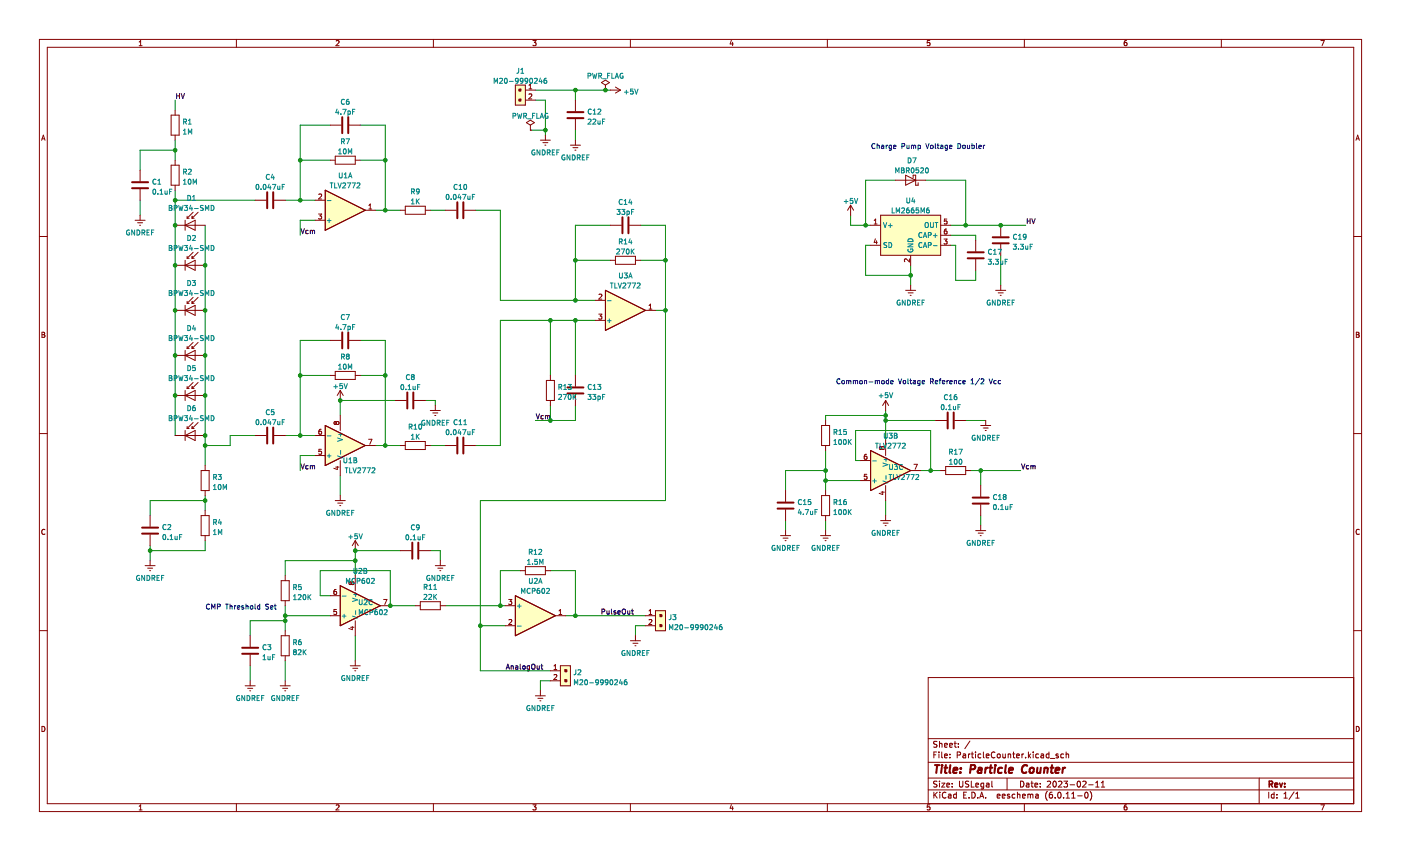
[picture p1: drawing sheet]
<svg xmlns="http://www.w3.org/2000/svg" width="356mm" height="216mm" viewBox="0 0 356 216" stroke-linecap="round" stroke-linejoin="round" font-family="sans-serif">
<path d="M0 0h355.6v215.9h-355.6z" fill-rule="evenodd" fill="#fff" stroke="#fff" stroke-width=".25"/>
<g fill="none" stroke="#840000" stroke-width=".25">
<path d="M10 10h335.6v195.9h-335.6zM12 12h331.6v191.9h-331.6zM35.3 11.6h.8M35.3 10.7l.4-.4v1.3M60 10v2M85.3 10.4l.5-.1 .3 .4-.8 .9h.8M110 10v2M135.3 10.3h.8l-.5 .5 .4 .1v.6h-.7M160 10v2M185.6 10.2l-.3 1h.8M185.9 10.7v.9M210 10v2"/>
<path d="M236 10.3h-.6l-.1 .6 .6-.1 .1 .7h-.7M260 10v2M285.9 10.3l-.5 .3-.1 .7 .3 .3 .4-.1-.1-.7h-.3l-.3 .2M310 10v2M335.3 10.3h.8l-.5 1.3M10.6 35.6l.4-1.3 .4 1.3M10.7 35.2h.6M43.4 29.2h2.1v5.1h-2.1zM44.5 27.9v1.3M44.5 34.3v1.3M83.8 31.8h2.8M85.1 39.6h5.1v2.1h-5.1z"/>
<path d="M88.6 31.8h2.8M130.8 21.6h2.6v5.1h-2.6zM133.4 22.9h2.5M133.4 25.4h2.5M133.6 31.1l1-.6 1 .6-1 .7zM134.3 22.5h.7M134.3 21.6l.3-.3v1.2M134.3 23.9l.4-.1 .3 .4-.8 .9h.8M134.6 33h.1M134.6 31.8v1.2M137.2 35.6h2.5M137.8 36.2h1.3"/>
<path d="M138.3 36.8h.3M138.4 34.3v1.3M144.8 36.8h2.5M145.4 37.5h1.3M145.9 38.1h.3M146.1 25.4v2.8M146.1 30.2v2.8M146.1 35.6v1.2M152.7 21l1-.7 1 .7-1 .6zM153.7 22.9h.1M153.7 21.6v1.3M154.9 22.9h2.6"/>
<path d="M156.2 22.1l1.3 .8M157.5 22.9l-1.3 .7M344.2 35.6l.4-1.3 .4 1.3M344.3 35.2h.6M34.3 55.9h2.5M34.9 56.5h1.3M35.4 57.2h.3M35.6 43.2v2.8M35.6 48v2.8M35.6 54.6v1.3M43.4 41.9h2.1v5.1h-2.1zM44.5 57.2h7.6"/>
<path d="M44.5 40.6v1.3M44.5 47v1.3M47 55.9v2.5M47 57.2l2.5-1.3v2.5zM47.5 54.9v.5M47.5 55.4h.5M48.8 54.9v.5M48.8 55.4h.5M49 53.8l-1.5 1.6M50.3 53.8l-1.5 1.6M64.8 50.8h2.8M69.6 50.8h2.8"/>
<path d="M80 55.9h2.6M80 50.8h2.6M80.9 54.3h.7l-.4 .5 .4 .1v.5h-.7M80.9 49.3l.5-.1 .2 .4-.7 .9h.7M82.6 48.3l10.1 5-10.1 5.1zM83.8 40.6h1.3M90.2 40.6h1.2M92.7 53.3h2.6M93.6 53h.7M93.6 52.1l.4-.3v1.2M101.6 53.3h1.3M102.9 52.3h5.1v2.1h-5.1z"/>
<path d="M108 53.3h1.2M113 53.3h2.8M117.9 53.3h2.8M154.9 57.2h2.8M159.8 57.2h2.8M215.9 52.1l-.8 1.2M215.9 52.1v2.5M215.9 52.1l.8 1.2M221 57.2h2.5M221.9 56.8h.7M221.9 55.9l.4-.3v1.2M223.5 54.6h15.3v10.2h-15.3z"/>
<path d="M227.3 45.7h7.7M229.9 44.5l2.5 1.2-2.5 1.3zM231.8 45.1v-.6h.6v2.5h.6v-.6M238.8 57.2h2.5M238.8 59.7h2.5M240.3 58.1l-.6 .3v.7l.2 .3 .4-.1v-.7h-.4l-.2 .2M240.3 55.6h-.6v.6l.6-.1v.6h-.6M254 57.2v2.7M10 60h2M44.5 78.7h7.6M44.5 67.3h7.6M47 66v2.6"/>
<path d="M47 77.5v2.5M47 67.3l2.5-1.3v2.6zM47 78.7l2.5-1.2v2.5zM47.5 65v.5M47.5 76.5v.5M47.5 77h.5M47.5 65.5h.5M48.8 65v.5M48.8 76.5v.5M48.8 77h.5M48.8 65.5h.5M49 75.4l-1.5 1.6"/>
<path d="M49 64l-1.5 1.5M50.3 75.4l-1.5 1.6M50.3 64l-1.5 1.5M151.1 76.2h2.6M152 79.7h.8l-.5 .5h.3M152 74.7l.5-.1 .3 .4-.8 .9h.8M153.7 73.7l10.1 5-10.1 5.1zM154.9 66h1.3M156.2 65h5.1v2.1h-5.1zM161.3 66h1.3M163.8 78.7h2.6M164.7 78.4h.8"/>
<path d="M164.7 77.5l.4-.3v1.2M221 62.2h2.5M222.2 60.6l-.3 .9h.8M222.5 61.1v.8M229.9 73.7h2.5M230.5 74.3h1.3M230.8 65.7v.8l-.9-.8-.3 .2 .1 .5M231 74.9h.3M231.1 64.8v2.5M231.1 72.4v1.3M238.8 62.2h2.5M239.6 60.6h.8l-.4 .5 .3 .2v.5h-.7"/>
<path d="M247.7 61v2.8M247.7 65.8v2.8M252.7 73.7h2.6M253.4 74.3h1.2M253.9 74.9h.2M254 62v2.8M254 72.4v1.3M343.6 60h2M10.7 84.3h.4l.2 .2-.2 .4 .2 .1 .1 .3-.2 .3h-.5zM10.7 84.9h.4M44.5 90.2h7.6M47 90.2l2.5-1.3v2.5z"/>
<path d="M47 88.9v2.5M47 99.1v2.5M47.5 88.4h.5M47.5 87.9v.5M47.5 98v.6M47.5 98.6h.5M48.8 88.4h.5M48.8 87.9v.5M48.8 98v.6M48.8 98.6h.5M49 86.9l-1.5 1.5M49 97l-1.5 1.6"/>
<path d="M50.3 86.9l-1.5 1.5M50.3 97l-1.5 1.6M83.8 86.4h2.8M83.8 95.3h1.3M85.1 94.2h5.1v2.1h-5.1zM86.4 99.1v2.5M86.4 99.1l-.8 1.2M86.4 99.1l.7 1.2M88.6 86.4h2.8M90.2 95.3h1.2M138.7 96.5h2v5.1h-2zM139.7 95.3v1.2"/>
<path d="M146.1 95.3v2.7M151.1 81.3h2.6M152.6 80.2l.1 .1M152.7 80.3l-.1 .6-.6-.1M344.3 84.3h.4l.2 .2-.2 .4 .2 .1 .1 .3-.2 .3h-.5zM344.3 84.9h.4M10 110h2M44.5 110.5h7.6M44.5 100.3h7.6M47 109.2v2.6M47 100.3l2.5-1.2v2.5zM47 110.5l2.5-1.3v2.6z"/>
<path d="M47.5 108.2v.5M47.5 108.7h.5M48.8 108.2v.5M48.8 108.7h.5M49 107.2l-1.5 1.5M50.3 107.2l-1.5 1.5M51.1 119.4h2v5.1h-2zM52.1 118.1v1.3M64.8 110.5h2.8M69.6 110.5h2.8M80 110.5h2.6M80 115.6h2.6"/>
<path d="M81.5 108.9l-.5 .3-.1 .7 .3 .3 .4-.1-.1-.7h-.3l-.3 .2M81.6 114h-.6l-.1 .6 .6-.1 .1 .6h-.7M82.6 108l10.1 5-10.1 5.1zM85.2 118.5h.8M85.3 107.2l.3-.2 .4 .2-.2 .5-.5-.3M85.3 107.2l-.2-.2-.3 .2 .2 .5 .3-.3M85.3 107.2v.2M85.6 118.3v.8l-.9-.3M86.4 105.4v3.8M86.4 116.8v3.9M92.7 113h2.6M93.6 111.4h.8l-.5 1.3"/>
<path d="M100.3 101.6h2.8M101.6 113h1.3M102.9 112h5.1v2h-5.1zM105.2 101.6h2.8M108 113h1.2M109.2 104.1h2.6M109.9 104.8h1.2M110.4 105.4h.2M110.5 102.9v1.2M113 113h2.8M117.9 113h2.8M139.7 101.6v1.3"/>
<path d="M146.1 100.1v2.8M208.5 108h2.1v5h-2.1zM209.6 106.7v1.3M209.6 113v1.3M218.4 116.8h2.6M220 115.3l-.6 .3-.1 .7 .3 .2 .4-.1v-.6l-.4-.1-.3 .3M221 114.3l10.1 5.1-10.1 5.1zM223.3 113.4v.6h.2l.2-.2M223.3 113.4l.2-.1 .2 .2M223.3 113.4h.1M223.7 113.5l.3-.2 .5 .2-.3 .5-.5-.2M223.7 113.5v.3"/>
<path d="M224.8 101.6l-.8 1.3M224.8 101.6v2.5M224.8 111.8v3.8M224.8 101.6l.8 1.3M231.1 119.4h2.6M232 117.8h.8l-.5 1.3M237.5 106.7h2.8M238.8 119.4h1.2M240 118.4h5.1v2h-5.1zM242.3 106.7h2.8M245.1 119.4h1.3M248.9 108h2.6"/>
<path d="M249.6 108.6h1.2M250.1 109.2h.2M250.2 106.7v1.3M343.6 110h2M11.4 134.4a.58 .58 0 0 0-.8 .5 .58 .58 0 0 0 .8 .6M38.1 130.8v2.8M38.1 135.6v2.8M51.1 130.8h2v5.1h-2zM52.1 124.5v1.2M52.1 129.5v1.3M52.1 135.9v1.3M85.1 127h2.5"/>
<path d="M85.7 127.6h1.3M86.2 128.3h.3M86.4 125.7v1.3M90.2 137.2v2.5M90.2 137.2l-.8 1.2M90.2 137.2l.7 1.2M101.6 139.7h2.8M106.4 139.7h2.8M198.1 135.9h2.6M198.8 136.5h1.2M199.3 137.2h.2M199.4 124.5v2.8"/>
<path d="M199.4 129.3v2.8M199.4 134.6v1.3M208.3 135.9h2.5M208.5 125.7h2.1v5.1h-2.1zM208.9 136.5h1.3M209.4 137.2h.3M209.6 124.5v1.2M209.6 130.8v1.3M209.6 134.6v1.3M218.4 121.9h2.6M220 120.3h-.6l-.1 .6h.7v.6h-.7M223.5 132.1h2.6"/>
<path d="M223.6 124.9h.9M224.1 124.7v.8l-1-.3M224.2 132.7h1.2M224.7 133.4h.2M224.8 123.2v3.8M224.8 130.8v1.3M247.7 134.6h2.5M248.3 135.3h1.3M248.8 135.9h.2M248.9 123.2v2.8M248.9 128v2.8M248.9 133.4v1.2"/>
<path d="M345 134.4a.58 .58 0 0 0-.8 .5 .58 .58 0 0 0 .8 .6M36.8 143.5h2.6M37.5 144.1h1.2M38 144.8h.2M38.1 142.2v1.3M71.4 147.3h2v5.1h-2zM72.4 146.1v1.2M72.4 152.4v1.3M83.8 156.2h2.6M83.8 151.1h2.6M85.3 149.5l-.5 .3-.1 .8 .3 .2 .4-.1-.1-.6-.3-.1-.3 .3M85.4 154.6h-.6l-.1 .6h.6l.1 .6h-.7"/>
<path d="M86.4 148.6l10.1 5.1-10.1 5.1zM89 159.1h.9M89.1 147.8l-.2-.2-.3 .2 .2 .5 .3-.2M89.1 147.8l.3-.2 .5 .2-.3 .5-.5-.2M89.1 147.8v.3M89.4 159v.7l-.9-.3M90.2 146.1v3.8M90.2 157.5v3.8M96.5 153.7h2.6M97.4 152.1h.8l-.5 1.3M105.4 153.7h1.3M106.7 152.7h5.1v2h-5.1z"/>
<path d="M110.5 143.5h2.5M111.1 144.1h1.3M111.6 144.8h.3M111.8 153.7h1.2M111.8 142.2v1.3M128.3 158.8h2.5M128.3 153.7h2.5M129.1 152.1h.8l-.4 .5 .3 .1v.5h-.7M129.2 157.3l.5-.1 .2 .3-.8 .9h.8M130.8 151.1l10.2 5.1-10.2 5.1zM132.1 144.8h1.3M133.4 143.8h5v2h-5z"/>
<path d="M138.4 144.8h1.3M141 156.2h2.5M141.9 155.9h.7M141.9 155l.3-.4v1.3M163.8 156.2h2.6M163.8 158.8h2.6M164.7 157.3l.5-.1 .3 .3-.8 .9h.8M164.7 155l.4-.4v1.3M164.7 155.9h.8M166.4 154.9h2.5v5.1h-2.5zM10 160h2M62.2 174h2.6"/>
<path d="M62.9 174.6h1.2M63.4 175.3h.2M63.5 161.3v2.8M63.5 166.1v2.8M63.5 172.7v1.3M71.1 174h2.6M71.4 161.3h2v5.1h-2zM71.8 174.6h1.2M72.3 175.3h.2M72.4 160v1.3M72.4 166.4v1.2M72.4 172.7v1.3"/>
<path d="M88.9 168.9h2.5M89.5 169.5h1.3M90 170.2h.3M90.2 167.6v1.3M135.9 176.5h2.5M136.5 177.2h1.3M137 177.8h.3M137.2 175.3v1.2M139.7 170.2h2.5M139.7 172.7h2.5M140.6 169.9h.7M140.6 169l.4-.4v1.3"/>
<path d="M140.6 171.3l.5-.2 .2 .4-.8 .9h.8M142.2 168.9h2.6v5.1h-2.6zM160 162.6h2.6M160.7 163.2h1.2M161.2 163.8h.2M161.3 161.3v1.3M343.6 171.9h-108v32M343.6 160h2M10.7 184.3a.66 .66 0 0 1 .7 .6 .66 .66 0 0 1-.7 .7zM235.6 197.4h108M235.6 193.4h108M235.6 187.4h108"/>
<path d="M237 191.5h.5M237.7 190.8h-.7v1.5M237.8 198.3l-.6-.1-.2 .3 .1 .3 .6 .3v.4l-.7 .1M237.8 188.2h-.8v.5l.7 .2 .1 .4-.3 .3-.5-.1M238.3 190.8v.1M238.3 191.3v1M238.5 188.7h.5l.1 .9M238.5 188.1v1.5M238.5 198.2v.1M238.5 198.7v1M239 198.7h.8l-.8 1h.8M239 190.8v1.3l.2 .2"/>
<path d="M239.7 191.8l.8-.2-.1-.2-.4-.1-.3 .2 .1 .7h.6M239.7 189.1l.8-.2-.1-.2-.4-.1-.3 .2 .1 .7h.6M240.3 199.2l.7-.2v-.2l-.5-.1-.2 .2 .1 .7h.6M241 189.1l.7-.2v-.2l-.5-.1-.2 .2 .1 .7h.6M241.1 192.1v.2M241.1 191.4v.1M241.7 199.5v.2M241.7 198.8v.1M242.2 188.6h.5M242.4 188.1v1.3l.3 .2M243 191.6l.7-.1v-.6l-.7-.1v1.5M243.2 188.7v.1"/>
<path d="M243.2 189.4v.2M243.5 198.2v1.2l.3 .3 .4-.1 .2-.2v-1.2M244.5 191.4h.5l.1 .9M245.1 191.6l-.7 .3 .2 .4 .5-.1M245.8 191.3v1M245.9 198.3h-.8v.5l.6 .2 .2 .4-.3 .3-.6-.1M246.2 188l-1.3 1.9M246.2 191.3l-.4 .3M246.5 198.2v1.5h.7M246.5 191.3h.6M246.7 190.8v1.3l.4 .2M247.6 190.8v.1"/>
<path d="M247.6 191.3v1M247.7 199.2l.7-.2-.1-.2-.4-.1-.2 .2v.7h.6M249 191.4l-.5-.1-.3 .3 .2 .6h.6M249.6 190.8v1.3l.2 .2M249.7 198.8l-.5-.1-.2 .3 .1 .6h.6M249.7 198.7v1.2l-.3 .3-.4-.1M250.3 191.8l.7-.2v-.2l-.5-.1-.2 .2 .1 .7h.6M250.4 198.8h.6v.9M251 199l-.7 .3 .2 .4 .5-.1M251.7 198.2v1.3l.3 .2M252.5 190.9a.67 .67 0 0 0-.9 .6 .67 .67 0 0 0 .9 .6M253.2 191.4l.4-.1 .3 .3v.4l-.3 .3-.5-.3z"/>
<path d="M254.5 191.3l.1 .9 .6-.1M255.2 191.3v1M255.6 197.4v3M255.9 191.4h.6v.9M255.9 191.3v1M257 191.3h.6M257.2 190.8v1.3l.4 .2M258 191.8l.7-.2v-.2l-.5-.1-.2 .2 .1 .7h.6M259 198.2a.76 .76 0 0 1 .9 .7 .76 .76 0 0 1-.9 .8zM259.4 191.3v1M259.8 191.3l-.4 .3M260.3 192.1v.2"/>
<path d="M260.5 198.8h.6l.1 .9M261 190.8v1.5M261.2 199l-.7 .3 .2 .4 .5-.1M261.2 191.7l.4 .6M261.6 191.3l-.6 .6M261.7 198.7h.5M261.9 198.2v1.3l.3 .2M262.2 190.8v.1M262.2 191.3v1M262.7 199.2l.7-.2-.1-.2-.4-.1-.2 .2v.7h.6M263.6 191.4l-.4-.1-.3 .3 .1 .6h.6M264 199.5v.2"/>
<path d="M264 198.8v.1M264.2 191.4h.6l.1 .9M264.9 191.6l-.7 .3 .2 .4 .5-.1M265.8 198.3l.6-.1 .3 .4-1 1.1h1M266.2 191.4l-.4-.1-.3 .3 .2 .6h.5M266.2 190.8v1.5M266.6 192.4h1.1M267.4 198.3l.2-.1a.8 .8 0 0 1 .5 .7 .8 .8 0 0 1-.5 .8l-.4-.6zM268.6 191.4l-.4-.1-.2 .2 .1 .2 .5 .2v.3h-.6M268.7 198.3l.5-.1 .3 .4-.9 1.1h.9M270 191.4l-.5-.1-.3 .3 .2 .6h.6M270 198.2h1l-.5 .6 .4 .1v.6l-.2 .2-.7-.2"/>
<path d="M270.6 191.4h.6v.9M270.6 190.8v1.5M271.6 199.1h1.1M273.6 198.3l.1-.1a.8 .8 0 0 1 .6 .7 .8 .8 0 0 1-.6 .8 1 1 0 0 1-.1-1.4zM274.8 198.3l.6-.1 .3 .4-1 1.1h1M276.3 199.1h1.2M278.1 199.7h.9M278.1 198.6l.4-.4v1.5M279.5 199.7h.9M279.5 198.6l.5-.4v1.5M319.6 197.4v6.5M344.3 184.3a.66 .66 0 0 1 .7 .6 .66 .66 0 0 1-.7 .7z"/>
<path d="M35.3 204.6l.4-.4v1.3M35.3 205.5h.8M60 203.9v2M85.3 204.3l.5-.1 .3 .4-.8 .9h.8M110 203.9v2M135.3 204.2h.8l-.5 .5 .4 .1v.6h-.7M160 203.9v2M185.6 204.1l-.3 1h.8M185.9 204.6v.9M210 203.9v2M235.6 200.4h108M236 204.2h-.6l-.1 .6 .6-.1 .1 .7h-.7"/>
<path d="M237 201v1.5M237.2 201.6l.7 .9M237.9 201l-.9 .8M238.5 201v.1M238.5 201.5v1M240.1 201.1a.67 .67 0 0 0-.9 .6 .67 .67 0 0 0 .9 .6M240.7 201.6h.6l.1 .9M241.4 201.8l-.7 .3 .2 .4 .5-.1M242.7 201.6l-.4-.1-.3 .3 .2 .6h.5M242.7 201v1.5M244.6 201.7h.5M245.3 201h-.7v1.5h.7"/>
<path d="M246 202.3v.2M246.7 201a.76 .76 0 0 1 .8 .7 .76 .76 0 0 1-.8 .8zM248.2 202.3v.2M248.7 202.5l.5-1.5 .5 1.5M248.8 202.1h.7M250.2 202.3v.2M253.1 202l.7-.2-.1-.2-.4-.1-.2 .2 .1 .7h.5M254.4 202l.7-.2-.1-.2-.4-.1-.2 .2 .1 .7h.5M256.2 201.6l-.3-.1-.2 .2v.2l.5 .2v.3h-.5M257.6 201.6l-.4-.1-.3 .3 .1 .6h.6M258.2 201.6h.6l.1 .9M258.2 201v1.5"/>
<path d="M259.5 202l.7-.2v-.2l-.5-.1-.2 .2 .1 .7h.6M260 203.9v2M260.9 201.6l.4-.1 .2 .2M260.9 201.5v1M261.5 201.7l.2-.2 .4 .1 .1 .9M261.5 201.7v.8M262.9 201.6h.6v.9M263.5 201.8l-.7 .3 .2 .4 .5-.1M265.8 200.8a1.72 1.72 0 0 0 0 2.3M267 201l-.4 .1-.2 .2-.1 .9 .3 .3 .5-.2-.1-.7h-.4l-.3 .2M267.8 202.3v.2M268.6 201.1l.2-.1a.8 .8 0 0 1 .5 .7 .8 .8 0 0 1-.5 .8l-.3-.6z"/>
<path d="M270 202.3v.2M270.6 202.5h.9M270.6 201.4l.4-.4v1.5M272 202.5h.9M272 201.4l.5-.4v1.5M273.5 201.9h1.2M275.5 201.1l.2-.1a.8 .8 0 0 1 .5 .7 .8 .8 0 0 1-.5 .8l-.4-.6zM276.7 200.8a1.72 1.72 0 0 1 0 2.3M285.9 204.2l-.5 .3-.1 .7 .3 .3 .4-.1-.1-.7h-.3l-.3 .2M310 203.9v2M322 201v1.5M323.4 201.6l-.4-.1-.3 .3 .1 .6h.6"/>
<path d="M323.4 201v1.5M324.1 202.3v.2M324.1 201.6v.1M325.9 202.5h.8M325.9 201.4l.4-.4v1.5M328.5 200.9l-1.3 1.9M328.9 201.4l.4-.4v1.5M328.9 202.5h.8M335.3 204.2h.8l-.5 1.3"/>
</g>
<path d="M322.2 199l.7-.1v-.6l-.7-.1v1.5M322.5 199l.5 .7M323.6 199.2l.7-.2-.1-.2-.4-.1-.2 .2 .1 .7h.5M324.8 198.7l.4 1 .3-1M326.1 199.5v.2M326.1 198.8v.1" fill="none" stroke="#840000" stroke-width=".39"/>
<g fill="none" stroke="#840000" stroke-width=".52">
<path d="M237.3 194.1h1.2M237.9 194.1l-.3 2M239 194.8l-.1 1.3M239.1 194.1v.2M239.7 194.8h.8M240.1 194.1l-.2 1.7 .4 .3M241.2 194.1l-.2 1.7 .3 .3M242 195.4l1-.2-.1-.3-.5-.1-.3 .3-.1 .9h.8M243.8 195.9l-.1 .2M243.9 194.9v.2M246.3 195.2l1-.1 .2-.3v-.5l-.3-.2h-.7l-.3 2M248.4 194.9h.7v1.2"/>
<path d="M249.2 195.2l-.7 .1-.3 .3 .2 .5 .7-.1M250.2 194.8l-.2 1.3M250.8 194.8l-.7 .4M251.1 194.8h.8M251.5 194.1l-.2 1.7 .4 .3M252.6 194.8l-.2 1.3M252.6 194.1v.2M254.4 194.9h-.8l-.3 .8 .3 .4 .6-.1M255.3 194.1l-.2 1.7 .2 .3M256.1 195.4l1-.2-.1-.3h-.7l-.2 .9 .2 .3 .6-.1M260.7 194.3a.96 .96 0 0 0-1.3 .6 .96 .96 0 0 0 .7 1.2l.4-.2M261.5 195l.3-.2 .5 .2v.7l-.2 .3-.5 .1-.2-.2z"/>
<path d="M263.3 194.8v1.2l.4 .1 .3-.2M264.2 194.8l-.2 1.3M265.1 195l.3-.2 .5 .1-.1 1.2M265.1 194.8l-.1 1.3M266.7 194.8h.7M267 194.1l-.2 1.7 .5 .3M267.9 195.4l1-.2-.1-.3h-.7l-.2 .9 .2 .3 .6-.1M269.8 194.8l-.2 1.3M270.4 194.8l-.6 .4"/>
</g>
<g fill="#ffffc2" stroke="#ffffc2" stroke-width=".25">
<path d="M153.7 73.7l10.1 5-10.1 5.1z"/>
<path d="M221 114.3l10.1 5.1-10.1 5.1z"/>
<path d="M86.4 148.6l10.1 5.1-10.1 5.1z"/>
<path d="M82.6 48.3l10.1 5-10.1 5.1z"/>
<path d="M82.6 108l10.1 5-10.1 5.1z"/>
<path d="M130.8 151.1l10.2 5.1-10.2 5.1z"/>
<path d="M223.5 54.6h15.3v10.2h-15.3z" fill-rule="evenodd"/>
<path d="M130.8 21.6h2.6v5.1h-2.6z" fill-rule="evenodd"/>
<path d="M166.4 154.9h2.5v5.1h-2.5z" fill-rule="evenodd"/>
<path d="M142.2 168.9h2.6v5.1h-2.6z" fill-rule="evenodd"/>
</g>
<g fill="none" stroke="#008400" stroke-width=".25">
<path d="M44.5 25.4v2.5M44.5 35.6v5M44.5 38.1h-8.9v5.1M83.8 31.8h-7.6v19M91.4 31.8h6.4v21.5M134.6 33h3.8M135.9 22.9h19M135.9 25.4h2.5v8.9M146.1 22.9v2.5M146.1 33v2.6M35.6 50.8v3.8M44.5 48.3v62.2"/>
<path d="M44.5 50.8h20.3M52.1 57.2v60.9M72.4 50.8h7.6M76.2 40.6h7.6M80 55.9h-3.8v3.8M91.4 40.6h6.4M95.3 53.3h6.3M109.2 53.3h3.8M120.7 53.3h6.3v22.9h24.1M154.9 57.2h-8.8v19M162.6 57.2h6.3v69.8h-47v43.2h17.8M215.9 54.6v2.6h5.1"/>
<path d="M227.3 45.7h-7.6v11.5M235 45.7h10.1v11.5M241.3 59.7h6.4v1.3M241.3 57.2h19.1M146.1 66h8.8M162.6 66h6.3M166.4 78.7h2.5M221 62.2h-1.3v7.7h11.4M231.1 67.3v5.1M241.3 62.2h1.3v8.9h5.1v-2.5M254 64.8v7.6M76.2 95.3h7.6"/>
<path d="M83.8 86.4h-7.6v24.1M91.4 86.4h6.4v26.6M91.4 95.3h6.4M139.7 81.3v14M146.1 81.3v14M151.1 81.3h-24.1v31.7h-6.3M64.8 110.5h-6.4v2.5h-6.3M72.4 110.5h7.6M80 115.6h-3.8v3.8M95.3 113h6.3M100.3 101.6h-13.9v3.8M108 101.6h2.5v1.3"/>
<path d="M109.2 113h3.8M139.7 102.9v3.8M146.1 102.9v3.8h-10.2M209.6 119.4h-10.2v5.1M209.6 114.3v10.2M218.4 116.8h-1.2v-7.6h19v10.2M224.8 106.7h12.7M224.8 104.1v7.7M224.8 105.4h-15.2v1.3M233.7 119.4h5.1M245.1 106.7h5.1M246.4 119.4h12.7"/>
<path d="M248.9 119.4v3.8M38.1 138.4v3.8M52.1 127h-14v3.8M52.1 137.2v2.5h-14M52.1 125.7v3.8M86.4 120.7v5M101.6 139.7h-11.4v6.4M109.2 139.7h2.6v2.5M199.4 132.1v2.5M209.6 132.1v2.5M209.6 121.9h8.8M224.8 127v3.8"/>
<path d="M248.9 130.8v2.6M72.4 156.2h11.4M72.4 153.7v6.3M72.4 157.5h-8.9v3.8M83.8 151.1h-2.5v-6.3h17.8v8.9h6.3M90.2 142.2h-17.8v3.9M113 153.7h15.3M121.9 158.8h6.4M132.1 144.8h-5.1v8.9M139.7 144.8h6.4v11.4M143.5 156.2h20.3M163.8 158.8h-2.5v2.5"/>
<path d="M63.5 168.9v3.8M72.4 167.6v5.1M90.2 161.3v6.3M139.7 172.7h-2.5v2.6"/>
</g>
<g fill="none" stroke="#0000c2" stroke-width=".25">
<path d="M222.1 36.5a.56 .56 0 0 0-.8 .6 .56 .56 0 0 0 .8 .5M222.6 36.4v1.3M222.6 37l.5-.1 .1 .8M223.8 36.9h.5v.8M224.3 37.1l-.6 .3 .2 .3 .4-.1M224.9 36.8v.9M225.3 36.8l-.4 .3M226.3 36.9l-.4-.1-.2 .3 .1 .5h.5M226.3 36.8v1.1l-.3 .2h-.3M226.8 37.3l.6-.2-.1-.2-.3-.1-.2 .2 .1 .6h.4M228.9 37.1l.6-.1 .1-.5-.7-.1v1.3M230.2 36.8l.1 .8h.4"/>
<path d="M230.7 36.8v.9M231.3 37l.4-.2 .2 .2M231.3 36.8v.9M231.9 37l.2-.2 .3 .1v.8M231.9 37v.7M233 36.9l.4-.1 .2 .3-.1 .5h-.5M233 36.8v1.3M235 36.4l.4 1.3 .4-1.3M236.3 36.9l.3-.1 .2 .3v.3l-.2 .3-.4-.3zM237.4 36.4v1.1l.2 .2M237.9 36.8h.5M238.1 36.4v1.1l.3 .2"/>
<path d="M238.8 36.9h.5v.8M239.3 37.1l-.6 .3 .2 .3 .4-.1M240.5 36.9l-.4-.1-.2 .3 .1 .5h.5M240.5 36.8v1.1l-.3 .2h-.3M241 37.3l.6-.2v-.2l-.4-.1-.2 .2 .1 .6h.5M243.1 36.4a.64 .64 0 0 1 .8 .7 .64 .64 0 0 1-.8 .6zM244.5 36.9l.3-.1 .2 .3v.3l-.2 .3-.5-.3zM245.6 36.8v.8h.5M246.1 36.8v.9M246.7 36.9l.4-.1 .2 .3-.1 .5h-.5M246.7 36.4v1.3M247.9 36.4v1.1l.1 .2"/>
<path d="M248.5 37.3l.6-.2-.1-.2-.4-.1-.1 .2v.6h.5M249.6 36.8v.9M250 36.8l-.4 .3M213.2 96.2a.56 .56 0 0 0-.8 .5 .56 .56 0 0 0 .8 .6M213.7 96.7h.6l-.1 .6h-.5zM214.9 96.7l.4-.2 .1 .2M214.9 96.5v.9M215.4 96.7l.2-.2 .3 .1 .1 .8M215.4 96.7v.7M216.6 96.7l.3-.2 .2 .2M216.6 96.5v.9M217.1 96.7l.2-.2 .3 .1 .1 .8"/>
<path d="M217.1 96.7v.7M218.3 96.7h.5v.6h-.5zM219.4 96.7l.5-.1 .1 .8M219.4 96.5v.9M220.6 96.9h.9M222.1 96.7l.4-.2 .2 .2M222.1 96.5v.9M222.7 96.7l.2-.2 .3 .1v.8M222.7 96.7v.7M223.9 96.6l.3-.1 .2 .3v.3l-.2 .3-.4-.3zM225.5 96.6l-.3-.1-.3 .3 .2 .5h.4M225.5 96.1v1.3"/>
<path d="M226.1 97l.6-.2-.1-.2-.3-.1-.2 .2v.6h.5M228 96.1l.4 1.3 .5-1.3M229.3 96.7h.5v.6h-.5zM230.4 96.1v1.1l.2 .2M230.9 96.5h.5M231.1 96.1v1.1l.3 .2M231.8 96.6h.5l.1 .8M232.4 96.8l-.6 .3 .1 .3 .5-.1M233.5 96.6l-.3-.1-.3 .3 .1 .5h.5M233.5 96.5v1.1l-.2 .2-.3-.1M234.1 97l.6-.2-.1-.2-.4-.1-.1 .2v.6h.5M236.2 96.8l.6-.1v-.5l-.6-.1v1.3"/>
<path d="M236.5 96.8l.4 .6M237.4 97l.6-.2-.1-.2-.3-.1-.2 .2v.6h.5M238.4 96.5h.4M238.8 96.1l-.3 .2v1.1M239.2 97l.6-.2-.1-.2-.3-.1-.2 .2 .1 .6h.4M240.4 96.5v.9M240.7 96.5l-.3 .3M241.1 97l.6-.2-.1-.2-.3-.1-.2 .2v.6h.5M242.2 96.7l.5-.1 .1 .8M242.2 96.5v.9M243.9 96.6l-.3-.1-.3 .3 .1 .5h.5M244.4 97l.6-.2-.1-.2-.3-.1-.2 .2 .1 .6h.4"/>
<path d="M246.5 97.4h.7M246.5 96.5l.3-.4v1.3M248.6 96l-1.1 1.7M249 96.2l.5-.1 .2 .4-.8 .9h.8M251.1 96.1l.4 1.3 .4-1.3M252.9 96.6l-.4-.1-.2 .3 .1 .5h.5M254 96.6l-.4-.1-.2 .3 .1 .5h.5M53.2 153.4a.56 .56 0 0 0-.8 .5 .56 .56 0 0 0 .8 .5M53.7 154.5v-1.2l.4 .9 .5-.9v1.2M55.2 153.9h.6v-.5l-.6-.1v1.2M57.2 153.3h.8M57.6 153.3v1.2"/>
<path d="M58.4 153.3v1.2M58.4 153.8l.5-.1v.8M59.5 153.7v.8M59.9 153.7l-.4 .2M60.3 154.1l.6-.1-.1-.3h-.4l-.1 .2v.6h.5M61.8 153.7h-.3l-.2 .2 .5 .3v.3h-.5M62.4 153.8l.5-.1 .1 .8M62.4 153.3v1.2M63.6 153.7h.3l.3 .2v.4l-.3 .2-.4-.2zM64.7 153.3v1l.2 .2M65.9 153.7h-.3l-.3 .2 .2 .6h.4M65.9 153.3v1.2"/>
<path d="M68.2 153.3l-.7 .1a.53 .53 0 0 0 .6 .6v.5h-.7M68.7 154.1l.6-.1-.1-.3h-.4l-.1 .2v.6h.5M69.6 153.7h.5M69.8 153.3v1l.3 .2"/>
</g>
<g fill="none" stroke="#000" stroke-width=".25">
<path d="M44.8 23.7v1.3M44.8 24.3h.8M45.6 23.7v1.3M46 23.7l.4 1.3 .4-1.3M76.4 58l.4 1.3 .4-1.3M78.2 58.5l-.3-.1-.3 .3 .1 .5h.5M78.8 58.6l.3-.2 .2 .2M78.8 58.4v.9M79.3 58.6l.2-.2 .3 .1v.8M79.3 58.6v.7M260.7 55.5v1.2M260.7 56.1h.8"/>
<path d="M261.5 55.5v1.2M261.9 55.5l.4 1.2 .4-1.2M76.4 117.7l.4 1.3 .4-1.3M78.2 118.2l-.3-.1-.3 .3 .1 .5h.5M78.8 118.2l.3-.1 .2 .2M78.8 118.1v.9M79.3 118.3l.2-.2 .3 .1v.8M79.3 118.3v.7M136.1 105l.4 1.3 .4-1.3M137.9 105.5l-.4-.1-.2 .3 .1 .5h.5M138.4 105.5l.4-.1 .2 .2M138.4 105.4v.9"/>
<path d="M139 105.6l.2-.2 .3 .1v.8M139 105.6v.7M259.3 117.7l.4 1.3 .4-1.3M261.1 118.2l-.4-.1-.2 .3 .1 .5h.5M261.6 118.2l.4-.1 .2 .2M261.6 118.1v.9M262.2 118.3l.2-.2 .3 .1v.8M262.2 118.3v.7M152.8 155.2l.6-.1v-.4l-.6-.2v1.3M154.1 155v.7h.5M154.6 155v.8M155.2 154.5v1.1l.2 .2"/>
<path d="M156.3 155h-.3l-.2 .1 .5 .3v.3h-.5M156.8 155.4l.6-.1v-.3h-.4l-.2 .1 .1 .6h.5M158 154.7l.2-.2 .5 .2 .1 .7-.2 .3-.4 .1-.2-.2zM159.3 155l.1 .7h.5M159.9 155v.8M160.3 155h.5M160.5 154.5v1.1l.3 .2M128.5 169.8l.4-1.3 .4 1.3M128.6 169.4h.6M129.7 168.9v.9M129.7 169h.5l.1 .8M130.9 169l.4-.1 .1 .2v.7h-.4l-.1-.5 .5-.1"/>
<path d="M132 168.5v1.1l.2 .2M132.7 169h.5v.7l-.5-.1zM134.4 169l-.4-.1-.2 .3 .1 .5h.5M134.4 168.9v1.1l-.2 .2-.3-.1M135 168.7l.2-.2 .5 .2 .1 .6-.2 .4-.4 .1-.2-.2zM136.3 168.9l.1 .8 .5-.1M136.9 168.9v.9M137.3 168.9h.5M137.5 168.5v1.1l.3 .2"/>
</g>
<g fill="none" stroke="#008484" stroke-width=".25">
<path d="M126.8 20l.5-.1 .2 .3-.7 .9h.7M128.1 20l.2-.1a.62 .62 0 0 1 .5 .6 .62 .62 0 0 1-.6 .6l-.2-.5zM131.7 17.3l-.1 1.1-.4 .2M132.2 18.6h.7M132.2 17.7l.4-.4v1.3M134.6 20l.1-.1a.62 .62 0 0 1 .5 .6 .62 .62 0 0 1-.6 .6l-.2-.5zM135.6 20l.5-.1 .3 .3-.8 .9h.8M137.2 19.8l-.3 .9h.7M138.7 19.9l-.6 .3v.7l.2 .2 .4-.1v-.6l-.4-.1-.2 .3M149.3 19.3l.6-.1v-.5l-.6-.1v1.3M150.4 18.6l.3 1.3 .2-.9 .3 .9 .3-1.3M152 19.3l.6-.1v-.5l-.6-.1v1.3"/>
<path d="M152.3 19.3l.4 .6M152.9 20h1M154.2 19.2h.4M154.8 18.6h-.6v1.3M155.3 18.6v1.3h.6M156.1 19.9l.5-1.3 .4 1.3M156.3 19.5h.6M158.1 18.6a.58 .58 0 0 0-.8 .6 .58 .58 0 0 0 .8 .5v-.4h-.2M46.5 33.1l.4-.3v1.2M46.5 34h.8M46.6 30.9l.6-.1 .1-.5-.7-.1v1.3M46.9 30.9l.4 .6"/>
<path d="M47.8 31.5h.7M47.8 30.6l.4-.4v1.3M47.8 34v-1.2l.4 .9 .5-.9v1.2M85.5 27.7l-.3 .9h.8M85.8 28.2v.8M85.9 38.1l.4-.3v1.2M85.9 39h.8M86.5 28.9v.1M86.7 35.9l.6-.1 .1-.5-.7-.1v1.3M87 27.7h.8l-.5 1.3M87 35.9l.4 .6M87.3 37.9l.1-.1a.62 .62 0 0 1 .5 .6 .62 .62 0 0 1-.6 .6l-.2-.4z"/>
<path d="M87.4 25.3a.56 .56 0 0 0-.8 .5 .56 .56 0 0 0 .8 .5M87.8 35.2h.9l-.6 1.3M88.3 28.2h.4l.2 .2-.1 .5h-.5M88.3 28.2v1.2M88.4 39v-1.2l.4 .9 .5-.9v1.2M88.5 25.2l-.5 .3-.1 .7 .2 .3 .5-.2-.1-.6h-.4l-.2 .2M89.5 28.3h.4M90.1 27.7h-.6v1.3M125.4 21.1v-1.2l.5 .9 .4-.9v1.2M129.3 20.6h1M130.2 29.4h.6l.1-.5-.7-.2v1.3M131.4 28.7l.3 1.3 .2-.9 .2 .9 .3-1.3"/>
<path d="M131.5 20.4l-.2 .2h-.4v-.6l.4-.1 .2 .2v.7l-.6 .3M132.7 20.4l-.2 .2h-.4v-.6l.4-.1 .2 .2v.7l-.6 .3M132.9 29.4h.6l.1-.5-.7-.2v1.3M133.2 29.4l.5 .6M133.9 30.1h1M134 20.4l-.3 .2h-.3l-.1-.6 .4-.1 .3 .2-.1 .7-.5 .3M135.2 29.4h.4M135.7 38.1a.58 .58 0 0 0-.7 .6 .58 .58 0 0 0 .8 .5v-.4h-.3M135.8 28.7h-.6v1.3M136.3 28.7v1.3h.6M137 38v1.3l-.7-1.3v1.3M137.1 30l.4-1.3 .4 1.3"/>
<path d="M137.2 29.7h.6M137.5 20.3v.8M137.6 38a.64 .64 0 0 1 .8 .7 .64 .64 0 0 1-.8 .6zM138.9 38.7l.6-.1 .1-.4-.7-.2v1.3M139 28.8a.58 .58 0 0 0-.7 .6 .58 .58 0 0 0 .8 .5v-.4h-.2M139.2 38.7l.4 .6M140.2 38.6h.4M140.8 38h-.6v1.3h.6M141.3 38.6h.5M141.9 38h-.6v1.3M143.3 39.4a.58 .58 0 0 0-.7 .6 .58 .58 0 0 0 .8 .5v-.5h-.3M144.7 39.3v1.3l-.8-1.3v1.3"/>
<path d="M145.3 39.3a.64 .64 0 0 1 .7 .6 .64 .64 0 0 1-.7 .7zM146.5 40l.6-.1 .1-.5-.7-.1v1.3M146.8 40l.5 .6M147.8 39.9h.4M148.4 39.3h-.6v1.3h.6M149 39.9h.4M149.3 30.3l.5-.1 .2 .4-.8 .9h.8M149.6 39.3h-.6v1.3M150.1 27.8a.56 .56 0 0 0-.8 .5 .56 .56 0 0 0 .8 .5M150.5 30.3l.5-.1 .2 .4-.8 .9h.8M150.6 28l.3-.3v1.2M150.6 28.9h.7"/>
<path d="M151.8 30.6v.8h.5M151.8 27.8l.5-.1 .2 .3-.8 .9h.8M152.3 30.6v.9M152.9 30.8h.4M153.5 30.2h-.6v1.3M158.5 23.4h1M159 22.9v1M160.7 22.6h-.6l-.1 .6 .6-.1 .1 .6h-.7M161.1 22.6l.4 1.3 .4-1.3M32.8 58.4a.58 .58 0 0 0-.7 .6 .58 .58 0 0 0 .8 .5v-.4h-.2M34.2 58.4v1.2l-.8-1.2v1.2M34.8 58.4a.64 .64 0 0 1 .7 .6 .64 .64 0 0 1-.7 .6z"/>
<path d="M36 59h.6l.1-.5-.7-.1v1.2M36.3 59l.5 .6M37.3 59h.4M37.9 58.4h-.6v1.2h.6M38.5 59h.4M38.9 48.1l.2-.1a.62 .62 0 0 1 .5 .7 .62 .62 0 0 1-.6 .5l-.2-.4zM39.1 58.4h-.6v1.2M39.6 45.6a.56 .56 0 0 0-.8 .5 .56 .56 0 0 0 .8 .5M40.1 46.7h.7M40.1 45.8l.3-.3v1.2M40.1 49.1v.2M40.6 49.3h.7"/>
<path d="M40.6 48.4l.4-.4v1.3M41.9 48.4v.8l.5-.1M42.4 48.4v.9M42.9 52.7h.5M42.9 52.1h.5l.2 .3-.2 .3 .3 .4-.3 .3h-.5zM43 48.6h.5M43.6 48h-.6v1.3M44.2 52.8l.6-.1 .1-.5-.7-.1v1.3M45.4 52.1l.3 1.3 .2-.9 .3 .9 .3-1.3M46.5 46.7h.8M46.5 45.8l.4-.3v1.2M46.6 43.6l.6-.1 .1-.5-.7-.1v1.3"/>
<path d="M46.8 52.1h.8l-.4 .5 .3 .1v.6h-.7M46.9 43.6l.4 .6M47.7 49.6a.64 .64 0 0 1 .7 .6 .64 .64 0 0 1-.7 .6zM47.7 59.7a.64 .64 0 0 1 .7 .7 .64 .64 0 0 1-.7 .6zM47.8 43l.5-.1 .2 .4-.7 .9h.7M47.9 45.6l.2-.1a.62 .62 0 0 1 .4 .6 .62 .62 0 0 1-.6 .6l-.1-.5zM48.4 52.1l-.3 .9h.8M48.7 52.5v.9M48.9 50.8h.7M48.9 59.9l.5-.2 .2 .4-.8 .9h.8M48.9 49.9l.3-.3v1.2M49 46.7v-1.2l.5 .9 .4-.9v1.2"/>
<path d="M49.4 52.9h.9M51.6 52.2h-.7a.53 .53 0 0 0 .6 .7v.4h-.6M52.1 53.4v-1.3l.5 .9 .4-.9v1.3M53.6 52.1a.64 .64 0 0 1 .7 .7 .64 .64 0 0 1-.7 .6zM65.1 46.9l.2-.1a.62 .62 0 0 1 .4 .6 .62 .62 0 0 1-.5 .6l-.2-.4zM66.3 47.9v.2M66.9 46.9l.2-.1a.62 .62 0 0 1 .4 .6 .62 .62 0 0 1-.5 .6l-.2-.4zM68.3 46.7l-.3 .9h.8M68.4 44.4a.56 .56 0 0 0-.8 .5 .56 .56 0 0 0 .8 .5M68.6 47.2v.9M69.2 44.2l-.3 .9h.7M69.2 46.8h.8l-.5 1.3"/>
<path d="M69.5 44.7v.8M70.5 47.2v.8l.5-.1M71 47.2v.9M71.6 47.4h.5M72.2 46.8h-.6v1.3M83.1 50.9h.9M83.1 56h.9M83.5 55.5v1M83.8 46.4h.7M84.2 46.4v1.3M84.9 46.4v1.3h.6M85.8 46.4l.4 1.3 .4-1.3"/>
<path d="M86.1 43.9v1l.3 .2 .4-.2v-1M87 46.5l.5-.1 .2 .4-.8 .9h.8M87.4 45.1h.7M87.4 44.2l.4-.3v1.2M88.1 46.4h.9l-.6 1.3M88.5 45.1l.4-1.2 .4 1.2M88.6 44.8h.6M89.4 46.4h.8l-.5 1.3M90.6 46.5l.5-.1 .2 .4-.7 .9h.7M104.4 50.8l.4-.3v1.2M104.4 51.7h.7M104.5 48.6l.6-.1v-.5l-.6-.1v1.3"/>
<path d="M104.8 48.6l.4 .6M105.7 50.5v1.2M105.9 51l.5 .7M106.4 48.5l-.2 .2h-.4l-.1-.7 .5-.1 .2 .3-.1 .7-.5 .3M106.4 50.5l-.7 .7M113.4 49.4l.1-.1a.62 .62 0 0 1 .5 .7 .62 .62 0 0 1-.6 .5l-.2-.4zM114.5 50.5v.1M115.2 49.4l.2-.1a.62 .62 0 0 1 .4 .7 .62 .62 0 0 1-.6 .5l-.1-.4zM116 46.9a.56 .56 0 0 0-.8 .5 .56 .56 0 0 0 .8 .5M116.5 48.1h.7M116.5 47.1l.4-.3v1.3M116.6 49.3l-.3 .9h.8"/>
<path d="M116.9 49.7v.9M117.4 49.3h.9l-.6 1.3M117.8 46.9l.2-.1a.62 .62 0 0 1 .5 .6 .62 .62 0 0 1-.6 .6l-.2-.4zM118.7 49.7l.1 .8h.5M119.3 49.7v.9M119.9 49.9h.4M120.5 49.3h-.6v1.3M156.6 53.1h.8l-.4 .5 .3 .1v.6h-.7M157.8 53.1h.8l-.4 .5 .3 .1v.6h-.7M157.9 50.7a.56 .56 0 0 0-.8 .5 .56 .56 0 0 0 .8 .5M158.4 51l.4-.4v1.3M158.4 51.9h.7"/>
<path d="M159.1 53.6h.4l.2 .2-.1 .5h-.5M159.1 53.6v1.2M159.9 50.5l-.3 .9h.8M160.2 51v.9M160.3 53.7h.4M160.9 53.1h-.6v1.3M214.3 51.1h.9M214.8 50.6v1M216.4 50.3h-.6v.6h.6v.6h-.6M216.9 50.3l.4 1.3 .4-1.3M224.2 56.5l.4 1.2 .5-1.2M225.5 57.2h1"/>
<path d="M226 56.8v.9M226.5 52.8v1.2h.6M227.3 43.9v-1.3l.5 .9 .4-.9v1.3M227.5 54v-1.2l.4 .9 .4-.9v1.2M228.8 42.6h.4l.3 .2-.3 .4 .3 .4-.2 .3h-.5zM228.8 43.2h.4M228.9 52.9l.5-.1 .2 .3-.8 .9h.8M230.1 43.3l.6-.1v-.5l-.6-.1v1.3M230.2 50.2v1l.2 .3 .5-.3v-1M230.4 43.3l.4 .6M230.5 40.1a.64 .64 0 0 1 .8 .6 .64 .64 0 0 1-.8 .6zM230.7 52.8l-.6 .3v.7l.2 .2 .4-.1v-.6l-.4-.1-.2 .3"/>
<path d="M231.4 42.7l.2-.1a.62 .62 0 0 1 .4 .6 .62 .62 0 0 1-.5 .6l-.2-.4zM231.7 40.1h.8l-.5 1.2M231.7 50.2l-.3 .9h.8M231.9 52.8l-.5 .3-.1 .7 .2 .2 .5-.1-.1-.6-.4-.1-.2 .3M232 50.6v.9M233.2 42.6h-.7v.6l.6-.1 .1 .6h-.7M233.2 52.8h-.6l-.1 .6 .6-.1 .1 .6h-.7M233.7 42.7l.5-.1 .2 .4-.8 .9h.8M233.8 54v-1.2l.4 .9 .4-.9v1.2M234 59.1a.56 .56 0 0 0-.8 .5 .56 .56 0 0 0 .8 .5M234.5 59.9h.6M235 56.5h.3l.3 .1v.7l-.3 .4-.5-.2v-.6z"/>
<path d="M235 42.7l.2-.1a.62 .62 0 0 1 .5 .6 .62 .62 0 0 1-.6 .6l-.2-.4zM235.6 59.7l.6-.1 .1-.5-.7-.1v1.3M235.8 52.8l-.6 .3v.7l.2 .2 .4-.1v-.6l-.4-.1-.2 .3M236.2 56.5v1l.2 .2 .5-.2v-1M236.9 59.8h1M237.3 56.5h.8M237.4 59.3v1M237.7 56.5v1.2M258 59.6a.56 .56 0 0 0-.8 .5 .56 .56 0 0 0 .8 .5M258.5 59.8l.4-.4v1.3M260.4 60l-.2 .2h-.4v-.6l.4-.2 .2 .3v.7l-.6 .3M42.9 62.3h.5l.2 .2-.2 .4 .3 .4-.3 .2h-.5z"/>
<path d="M42.9 73.7h.5l.2 .2-.2 .4 .3 .4-.3 .3h-.5zM42.9 74.3h.5M42.9 62.9h.5M44.2 62.9h.6l.1-.5-.7-.1v1.2M44.2 74.4l.6-.1 .1-.5-.7-.1v1.3M45.4 73.7l.3 1.3 .2-.9 .3 .9 .3-1.3M45.4 62.3l.3 1.2 .2-.9 .3 .9 .3-1.2M46.8 62.3h.8l-.4 .5 .3 .1v.5h-.7M46.8 73.7h.8l-.4 .5 .3 .1v.6h-.7M47.7 71.2a.64 .64 0 0 1 .7 .6 .64 .64 0 0 1-.7 .6zM48.4 62.2l-.3 .9h.8M48.4 73.6l-.3 1h.8"/>
<path d="M48.7 62.7v.8M48.7 74.1v.9M48.8 71.2h.8l-.4 .5 .3 .1v.5h-.7M49.4 74.5h.9M49.4 63.1h.9M51.6 62.3l-.7 .1a.53 .53 0 0 0 .6 .7v.4h-.6M51.6 73.8h-.7a.53 .53 0 0 0 .6 .7v.4h-.6M52.1 63.5v-1.2l.5 .9 .4-.9v1.2M52.1 75v-1.3l.5 .9 .4-.9v1.3M53.6 73.7a.64 .64 0 0 1 .7 .6 .64 .64 0 0 1-.7 .7zM53.6 62.3a.64 .64 0 0 1 .7 .6 .64 .64 0 0 1-.7 .6zM87.4 79.9a.56 .56 0 0 0-.8 .5 .56 .56 0 0 0 .8 .6"/>
<path d="M87.8 79.8h.9l-.6 1.3M154.2 76.3h.9M154.9 71.8h.7M155.3 71.8v1.3M156.1 71.8v1.3h.6M156.5 63.3l.5-.1 .3 .3-.8 .9h.8M156.9 71.8l.4 1.3 .5-1.3M157.2 61.3l.6-.1 .1-.5-.7-.1v1.3M157.2 69.3v1l.3 .2 .5-.2v-1M157.5 61.3l.4 .6M157.7 63.2h.8l-.5 1.2M158.1 71.9l.5-.1 .2 .4-.7 .9h.7"/>
<path d="M158.4 61.9h.7M158.4 61l.4-.4v1.3M158.4 69.3h.8l-.4 .4 .4 .2v.5h-.8M159.1 63.3l.2-.1a.62 .62 0 0 1 .4 .6 .62 .62 0 0 1-.6 .6l-.1-.4zM159.3 71.8h.8l-.5 1.3M159.6 70.5l.4-1.2 .4 1.2M159.7 70.2h.6M159.9 60.6l-.3 .9h.8M160.2 61.1v.8M160.2 63.2v1.2M160.4 63.7l.6 .7M160.5 71.8h.8l-.5 1.3"/>
<path d="M161 63.2l-.8 .7M161.7 71.9l.5-.1 .3 .4-.8 .9h.8M225.1 61.6l-.7 .1a.53 .53 0 0 0 .6 .6v.4h-.7M225.6 61.5a.64 .64 0 0 1 .7 .7 .64 .64 0 0 1-.7 .6zM228.4 76.2a.58 .58 0 0 0-.7 .6 .58 .58 0 0 0 .8 .5v-.4h-.3M229.7 76.1v1.3l-.7-1.3v1.3M230.4 76.1a.64 .64 0 0 1 .7 .7 .64 .64 0 0 1-.7 .6zM230.4 61.9h1.3l-1.3 .7h1.3M230.5 63.2a.58 .58 0 0 0 .6 .8 .58 .58 0 0 0 .5-.8h-.4v.2M230.6 60.7a.66 .66 0 0 1 .8-.1 .66 .66 0 0 1 .3 .7h-1.3zM231.6 76.8l.6-.1 .1-.4-.7-.2v1.3M231.9 76.8l.4 .6"/>
<path d="M232.9 76.7h.4M233.5 76.1h-.6v1.3h.6M234 61.7a.56 .56 0 0 0-.8 .5 .56 .56 0 0 0 .8 .5M234 76.7h.5M234.4 62.8l.4-1.3 .4 1.3M234.4 60.3l.4-1.3 .4 1.3M234.5 62.4h.6M234.6 76.1h-.6v1.3M235.6 62.2l.6-.1 .1-.4-.7-.2v1.3M236.9 62.3h1M250.8 65.8h.8l-.4 .5 .4 .1v.5h-.8M251.3 76.2a.58 .58 0 0 0-.8 .6 .58 .58 0 0 0 .8 .5v-.4h-.2"/>
<path d="M251.7 63.4a.56 .56 0 0 0-.8 .5 .56 .56 0 0 0 .8 .5M252.2 64.5h.7M252.2 63.6l.3-.4v1.3M252.2 66.9v.1M252.6 76.1v1.3l-.7-1.3v1.3M252.6 65.8h.8l-.4 .5 .4 .1v.5h-.8M253.2 76.1a.64 .64 0 0 1 .7 .7 .64 .64 0 0 1-.7 .6zM253.3 63.2h.9l-.6 1.3M254 66.2v.8l.5-.1M254.5 76.8l.6-.1v-.4l-.6-.2v1.3M254.5 66.2v.8M254.8 76.8l.4 .6"/>
<path d="M255.1 66.4h.4M255.7 65.8h-.6v1.2M255.8 76.7h.4M256.4 76.1h-.6v1.3h.6M256.9 76.7h.4M257.2 62h.8l-.5 .5 .4 .1v.5h-.7M257.5 76.1h-.6v1.3M258.5 60.7h.7M258.5 63.1v.1M259 62h.8l-.4 .5 .3 .1v.5h-.7M260.3 62.4l.1 .8 .5-.1M260.9 62.4v.8"/>
<path d="M261.5 62.6h.4M262.1 62h-.6v1.2M42.9 85.1h.5l.2 .3-.2 .3 .3 .5-.3 .2h-.5zM42.9 95.3h.5l.2 .2-.2 .4 .3 .4-.3 .3h-.5zM42.9 85.7h.5M42.9 95.9h.5M44.2 85.8l.6-.1 .1-.4-.7-.2v1.3M44.2 96l.6-.1 .1-.5-.7-.1v1.3M45.4 85.1l.3 1.3 .2-.9 .3 .9 .3-1.3M45.4 95.3l.3 1.3 .2-.9 .3 .9 .3-1.3M46.8 85.1h.8l-.4 .5 .3 .1v.6h-.7M46.8 95.3h.8l-.4 .5 .3 .1v.5h-.7"/>
<path d="M47.7 82.6a.64 .64 0 0 1 .7 .6 .64 .64 0 0 1-.7 .7zM47.7 92.8a.64 .64 0 0 1 .7 .6 .64 .64 0 0 1-.7 .6zM48.4 85.1l-.3 .9h.8M48.4 95.2l-.3 .9h.8M48.7 85.6v.8M48.7 95.7v.9M49.2 82.5l-.3 .9h.8M49.4 85.9h.9M49.4 96.1h.9M49.5 83v.9M49.5 92.8h-.6v.6l.6-.1v.6h-.6M51.6 85.2l-.7 .1a.53 .53 0 0 0 .6 .6v.4h-.6"/>
<path d="M51.6 95.4h-.7a.53 .53 0 0 0 .6 .7v.4h-.6M52.1 86.4v-1.3l.5 .9 .4-.9v1.3M52.1 96.6v-1.3l.5 .9 .4-.9v1.3M53.6 85.1a.64 .64 0 0 1 .7 .7 .64 .64 0 0 1-.7 .6zM53.6 95.3a.64 .64 0 0 1 .7 .6 .64 .64 0 0 1-.7 .7zM84.7 98.1h1M85.2 97.6v1M85.5 82.3l-.3 .9h.8M85.8 82.8v.8M85.9 93.6h.8M85.9 92.7l.4-.3v1.2M86.5 83.5v.1"/>
<path d="M86.7 90.5l.6-.1 .1-.4-.7-.2v1.3M86.9 97.3h-.6l-.1 .6h.6l.1 .6h-.7M87 82.3h.8l-.5 1.3M87 90.5l.4 .6M87.3 92.5l.1-.1a.62 .62 0 0 1 .5 .6 .62 .62 0 0 1-.6 .6l-.2-.4zM87.3 97.3l.5 1.3 .4-1.3M88.1 90.4l-.2-.3 .2-.3 .5 .3-.2 .3M88.1 90.4l-.2 .2 .2 .5 .5-.2-.2-.5M88.1 90.4h.3M88.3 82.8v1.2M88.3 82.8h.4l.2 .2-.1 .6h-.5M88.4 93.6v-1.2l.4 .9 .5-.9v1.2"/>
<path d="M89.5 82.9h.4M90.1 82.3h-.6v1.3M101.9 97.7l.2-.1a.62 .62 0 0 1 .4 .6 .62 .62 0 0 1-.6 .6l-.1-.4zM103 98.7v.2M103.6 98.9h.7M103.6 97.9l.3-.3v1.3M103.9 95.2a.56 .56 0 0 0-.8 .5 .56 .56 0 0 0 .8 .5M104.7 95.6l-.3-.3 .3-.3 .4 .3-.2 .3M104.7 95.6l-.3 .2 .3 .5 .4-.2-.2-.5M104.7 95.6h.2M104.8 98l.1 .8 .5-.1M105.4 98v.9"/>
<path d="M106 98.2h.4M106.6 97.6h-.6v1.3M141.9 98.2l.6-.1v-.4l-.6-.2v1.3M142.2 98.2l.4 .6M143.1 97.9l.3-.4v1.3M143.1 98.8h.7M144.2 97.5h.8l-.4 .5 .3 .1v.6h-.7M150.1 97.7a.56 .56 0 0 0-.8 .5 .56 .56 0 0 0 .8 .5M150.6 97.9l.3-.4v1.3M150.6 98.8h.7M151.7 97.5h.8l-.4 .5 .3 .1v.6h-.7M154.2 81.4h.9"/>
<path d="M154.7 80.9v1M223.6 99.9v1M225.3 99.6h-.6v.6h.6v.6h-.6M225.8 99.6l.4 1.3 .4-1.3M42.9 105.5h.5l.2 .2-.2 .4 .3 .4-.3 .2h-.5zM42.9 106.1h.5M44.2 106.1h.6l.1-.5-.7-.1v1.2M45.4 105.5l.3 1.2 .2-.9 .3 .9 .3-1.2M46.8 105.5h.8l-.4 .4 .3 .2v.5h-.7M47.7 102.9a.64 .64 0 0 1 .7 .7 .64 .64 0 0 1-.7 .6zM48.4 105.4l-.3 .9h.8M48.7 105.9v.8"/>
<path d="M49.4 106.2h.9M49.5 102.9l-.6 .3v.7l.2 .3 .4-.1v-.6l-.4-.1-.2 .2M51.6 105.5l-.7 .1a.53 .53 0 0 0 .6 .6v.5h-.6M52.1 106.7v-1.2l.5 .9 .4-.9v1.2M53.6 105.5a.64 .64 0 0 1 .7 .6 .64 .64 0 0 1-.7 .6zM65.1 106.6l.2-.1a.62 .62 0 0 1 .4 .6 .62 .62 0 0 1-.5 .6l-.2-.4zM66.3 107.6v.1M66.9 106.6l.2-.1a.62 .62 0 0 1 .4 .6 .62 .62 0 0 1-.5 .6l-.2-.4zM68.3 106.4l-.3 .9h.8M68.4 104.1a.56 .56 0 0 0-.8 .5 .56 .56 0 0 0 .8 .5M68.6 106.9v.8M69.2 106.5h.8l-.5 1.2"/>
<path d="M69.5 103.9h-.6v.6h.6v.6h-.6M70.5 106.9v.8l.5-.1M71 106.9v.8M71.6 107.1h.5M72.2 106.5h-.6v1.2M83.1 115.7h.9M83.1 110.6h.9M83.5 115.2v.9M85.7 115.7l1.2 .4-1.2 .4M85.7 111.1l1.2 .4-1.2 .5M86 110.2h.9M86.5 109.7v1"/>
<path d="M86.5 114.3v.9M87.3 116.1v1.1l.2 .2 .5-.2v-1.1M87.6 118.7h.7M88 118.7v1.3M88.6 116.5l.3-.4v1.3M88.6 117.4h.7M88.7 118.7v1.3h.7M89.6 118.7l.4 1.3 .4-1.3M89.8 116.1h.5l.2 .3-.2 .3 .3 .5-.3 .2h-.5zM89.8 116.7h.5M90.8 118.8l.5-.1 .2 .3-.8 1h.8M92 118.7h.8l-.5 1.3"/>
<path d="M93.2 118.7h.8l-.5 1.3M94.4 118.8l.5-.1 .3 .3-.8 1h.8M103.9 108.3l.6-.1v-.5l-.6-.1v1.3M104.2 108.3l.4 .6M104.4 110.5l.4-.3v1.2M104.4 111.4h.7M105.1 108.9h.7M105.1 108l.3-.4v1.3M105.7 110.2v1.2M105.9 110.7l.5 .7M106.4 107.7l.2-.1a.62 .62 0 0 1 .4 .7 .62 .62 0 0 1-.5 .5l-.2-.4zM106.4 110.2l-.7 .7"/>
<path d="M107.8 106.7a.58 .58 0 0 0-.8 .6 .58 .58 0 0 0 .8 .5v-.5h-.2M109.1 106.6v1.3l-.7-1.3v1.3M109.7 106.6a.64 .64 0 0 1 .7 .7 .64 .64 0 0 1-.7 .6zM111 107.3l.6-.1v-.5l-.6-.1v1.3M111.3 107.3l.4 .6M112.2 107.2h.5M112.8 106.6h-.6v1.3h.6M113.4 109.1l.1-.1a.62 .62 0 0 1 .5 .7 .62 .62 0 0 1-.6 .5l-.2-.4zM113.4 107.2h.4M114 106.6h-.6v1.3M114.5 110.2v.1M115.2 109.1l.2-.1a.62 .62 0 0 1 .4 .7 .62 .62 0 0 1-.6 .5l-.1-.4z"/>
<path d="M116 106.6a.56 .56 0 0 0-.8 .5 .56 .56 0 0 0 .8 .5M116.5 107.7h.7M116.5 106.8l.4-.3v1.2M116.6 109l-.3 .9h.8M116.9 109.4v.9M117.4 109h.9l-.6 1.3M117.7 107.7h.7M117.7 106.8l.4-.3v1.2M118.7 109.4l.1 .8h.5M119.3 109.4v.9M119.9 109.6h.4M120.5 109h-.6v1.3"/>
<path d="M141.8 100.2l.5-.1 .2 .3-.8 .9h.8M142.9 100.1h.9l-.5 1.2M144.3 100.2l.2-.1a.62 .62 0 0 1 .5 .6 .62 .62 0 0 1-.6 .6l-.2-.4zM145.5 100.1v1.2M145.7 100.6l.5 .7M146.2 100.1l-.7 .7M149.2 100.1h.8l-.4 .5 .4 .1v.5h-.8M150.4 100.1h.8l-.4 .5 .4 .1v.5h-.8M151.8 100.6l.3-.1 .3 .2-.1 .6h-.5M151.8 100.5v1.3M152.9 100.7h.4M153.5 100.1h-.6v1.2"/>
<path d="M211.6 111.9l.4-.4v1.3M211.6 112.8h.8M211.7 109.6h.6l.1-.5-.7-.1v1.2M212 109.6l.4 .6M212.9 109.3l.4-.3v1.2M212.9 110.2h.7M213 111.6l.2-.1a.62 .62 0 0 1 .4 .7 .62 .62 0 0 1-.6 .5l-.1-.4zM214.2 111.6l.2-.1a.62 .62 0 0 1 .4 .7 .62 .62 0 0 1-.6 .5l-.1-.4zM214.8 109h-.6l-.1 .6 .6-.1 .1 .6h-.7M215.3 111.5v1.3M215.5 112l.6 .8M216.1 111.5l-.8 .7"/>
<path d="M221.5 116.9h1M222.2 112.4h.7M222.6 112.4v1.3M223.2 100.4h.9M223.4 112.4v1.3h.6M224.1 117.5l1.3 .4-1.3 .4M224.2 112.4l.4 1.3 .5-1.3M224.4 116.6h1M224.5 109.9v1l.2 .3 .5-.3v-1M224.9 116.1v.9M225.4 112.6l.5-.2 .3 .4-.8 .9h.8M225.7 109.9h.8l-.5 .5 .4 .1v.6h-.7"/>
<path d="M225.8 117.8v1.1l.2 .2 .5-.2v-1.1M226.6 112.4h.8l-.5 1.3M227 109.9h.4l.3 .2-.3 .4 .3 .4-.2 .3h-.5zM227 110.5h.4M227 117.8h.8l-.4 .5 .3 .2v.5h-.7M227.8 112.4h.8l-.5 1.3M229.1 112.6l.4-.2 .3 .4-.8 .9h.8M229.1 118a.56 .56 0 0 0-.8 .5 .56 .56 0 0 0 .8 .5M239 102.8l.2-.1a.62 .62 0 0 1 .5 .6 .62 .62 0 0 1-.6 .6l-.2-.5zM240.2 103.8v.1M240.5 100.2a.56 .56 0 0 0-.8 .6 .56 .56 0 0 0 .8 .5M240.7 103.9h.8"/>
<path d="M240.7 103l.4-.3v1.2M241 101.4h.7M241 100.5l.3-.4v1.3M241 117.8h.7M241 116.9l.4-.4v1.3M241 114.6h.6l.1-.5-.7-.1v1.2M241.3 114.6l.5 .6M242 103.1l.1 .8 .4-.1M242.2 115.2h.8M242.2 114.3l.4-.3v1.2M242.3 116.6l.2-.1a.62 .62 0 0 1 .5 .7 .62 .62 0 0 1-.6 .5l-.2-.4zM242.5 103.1v.8"/>
<path d="M242.8 100.1l-.6 .3v.8l.2 .2 .4-.1v-.6l-.4-.1-.2 .3M243.1 103.3h.5M243.4 114h.8l-.5 1.2M243.5 116.6l.2-.1a.62 .62 0 0 1 .5 .7 .62 .62 0 0 1-.6 .5l-.2-.4zM243.7 102.7h-.6v1.2M247.5 110.5a.58 .58 0 0 0-.8 .6 .58 .58 0 0 0 .8 .5v-.4h-.2M248.8 110.4v1.3l-.7-1.3v1.3M249.4 110.4a.64 .64 0 0 1 .7 .7 .64 .64 0 0 1-.7 .6zM250.7 111.1l.6-.1v-.5l-.6-.1v1.3M251 111.1l.4 .6M251.9 111h.5M252.5 110.4h-.6v1.3h.6"/>
<path d="M253.1 111h.4M253.7 110.4h-.6v1.3M41.5 135.7l.1-.1a.62 .62 0 0 1 .5 .7 .62 .62 0 0 1-.6 .5l-.2-.4zM42.1 133.2a.56 .56 0 0 0-.8 .5 .56 .56 0 0 0 .8 .5M42.6 133.2l.5-.1 .2 .4-.7 .9h.7M42.6 136.8v.1M43.2 136.9h.7M43.2 136l.3-.4v1.3M44.4 136l.1 .8h.5M45 136v.9M45.6 136.2h.4M46.2 135.6h-.6v1.3"/>
<path d="M54.2 124.2h.7M54.2 123.3l.3-.4v1.3M54.2 134.7l.3-.3v1.2M54.2 135.6h.7M54.2 132.5l.6-.1 .1-.5-.7-.1v1.3M54.2 121.1l.6-.1 .1-.5-.7-.1v1.3M54.5 121.1l.5 .6M54.5 132.5l.5 .6M55.4 120.4h.8l-.5 .5 .4 .1v.5h-.7M55.4 135.6v-1.2l.5 .9 .4-.9v1.2M55.5 123l.2-.1a.62 .62 0 0 1 .4 .7 .62 .62 0 0 1-.5 .5l-.2-.4zM55.7 131.8l-.3 .9h.8"/>
<path d="M56 132.2v.9M56.6 124.2v-1.3l.5 .9 .4-.9v1.3M83.6 129.5a.58 .58 0 0 0-.7 .6 .58 .58 0 0 0 .8 .5v-.4h-.2M85 129.5v1.2l-.8-1.2v1.2M85.6 129.5a.64 .64 0 0 1 .7 .6 .64 .64 0 0 1-.7 .6zM86.8 130.1h.6l.1-.5-.7-.1v1.2M87.1 130.1l.5 .6M88.1 130.1h.4M88.5 136.2h1M88.7 129.5h-.6v1.2h.6M89 135.7v1M89.3 130.1h.4"/>
<path d="M89.9 129.5h-.6v1.2M90.7 135.4h-.6l-.1 .6h.7v.6h-.7M91.1 135.4l.5 1.3 .4-1.3M103.1 135.8l.2-.1a.62 .62 0 0 1 .5 .6 .62 .62 0 0 1-.6 .6l-.2-.4zM104.3 136.8v.2M104.8 136l.4-.3v1.3M104.8 137h.8M105.2 133.3a.56 .56 0 0 0-.8 .5 .56 .56 0 0 0 .8 .5M106.1 136.1l.1 .8 .4-.1M106.4 133.7l-.2 .2h-.4l-.1-.6 .5-.2 .2 .3-.1 .7-.5 .3M106.6 136.1v.9M107.3 136.3h.4"/>
<path d="M107.9 135.7h-.6v1.3M135.6 139.7l.3-.3v1.2M136.8 139.5l.5-.1 .2 .3-.8 .9h.8M196.7 138.4a.58 .58 0 0 0-.8 .6 .58 .58 0 0 0 .8 .5v-.4h-.2M198 138.4v1.2l-.7-1.2v1.2M198.6 138.4a.64 .64 0 0 1 .7 .6 .64 .64 0 0 1-.7 .6zM199.9 139h.6v-.5l-.6-.1v1.2M200.2 139l.4 .6M201.1 139h.5M201.7 138.4h-.6v1.2h.6M202.3 139h.4M202.9 138.4h-.6v1.2"/>
<path d="M202.9 129.2l-.3 .9h.8M203.2 129.7v.8M203.4 126.9a.56 .56 0 0 0-.8 .5 .56 .56 0 0 0 .8 .5M203.9 127.1l.4-.4v1.3M203.9 128h.7M203.9 130.4v.1M204.4 129.3h.8l-.5 1.2M205.7 129.7l.1 .8 .5-.1M205.8 126.7h-.6l-.1 .6h.6l.1 .6h-.7M206.3 129.7v.8M206.8 138.4a.58 .58 0 0 0-.7 .6 .58 .58 0 0 0 .8 .5v-.4h-.3M206.9 129.9h.4"/>
<path d="M207.5 129.3h-.6v1.2M208.2 138.4v1.2l-.8-1.2v1.2M208.8 138.4a.64 .64 0 0 1 .7 .6 .64 .64 0 0 1-.7 .6zM210.3 139l.5 .6M210.6 138.4h-.6v1.2M210.6 138.4l.1 .1M210.7 138.5l-.1 .5h-.6M211.3 139h.4M211.6 129.6l.4-.3v1.2M211.6 130.5h.8M211.7 127.4l.6-.1 .1-.4-.7-.2v1.3M211.9 138.4h-.6v1.2h.6"/>
<path d="M212 127.4l.4 .6M212.5 139h.4M212.9 127.1l.4-.4v1.3M212.9 128h.7M213 129.4l.2-.1a.62 .62 0 0 1 .4 .6 .62 .62 0 0 1-.6 .6l-.1-.4zM213.1 138.4h-.6v1.2M214.2 129.4l.2-.1a.62 .62 0 0 1 .4 .6 .62 .62 0 0 1-.6 .6l-.1-.4zM214.7 126.7l-.5 .3-.1 .8 .3 .2 .4-.1-.1-.6-.3-.1-.3 .3M215.3 129.3v1.2M215.5 129.8l.6 .7M216.1 129.3l-.8 .7M221.5 122h1"/>
<path d="M222 121.5v1M222.1 134.6a.58 .58 0 0 0-.8 .6 .58 .58 0 0 0 .8 .5v-.4h-.2M223.4 134.6v1.2l-.7-1.2v1.2M224 134.6a.64 .64 0 0 1 .7 .6 .64 .64 0 0 1-.7 .6zM224.1 122l1.3 .4-1.3 .5M224.9 120.6v1M225.3 135.2h.6v-.5l-.6-.1v1.2M225.6 135.2l.4 .6M225.6 120.4h.8M226 120.4v1.3M226.5 135.2h.5M226.8 120.4v1.3h.6"/>
<path d="M227.1 134.6h-.6v1.2h.6M227.6 120.4l.4 1.3 .5-1.3M227.7 135.2h.4M228.3 134.6h-.6v1.2M228.8 120.5l.5-.1 .3 .3-.8 1h.8M230 120.4h.8l-.5 1.3M231.2 120.4h.8l-.5 1.3M232.5 120.5l.4-.1 .3 .3-.8 1h.8M246.2 137.2a.58 .58 0 0 0-.7 .5 .58 .58 0 0 0 .8 .5v-.4h-.3M247.5 137.1v1.3l-.7-1.3v1.3M248.1 137.1a.64 .64 0 0 1 .8 .6 .64 .64 0 0 1-.8 .7zM249.4 137.8l.6-.1 .1-.5-.7-.1v1.3"/>
<path d="M249.7 137.8l.4 .6M250.7 137.7h.4M251.3 137.1h-.6v1.3h.6M251.8 137.7h.4M252.3 128.1l.2-.1a.62 .62 0 0 1 .4 .7 .62 .62 0 0 1-.6 .5l-.1-.4zM252.4 137.1h-.6v1.3M252.9 125.6a.56 .56 0 0 0-.7 .5 .56 .56 0 0 0 .7 .5M253.4 129.2v.1M253.4 126.7h.8M253.4 125.8l.4-.3v1.2M254 129.3h.7M254 128.4l.3-.4v1.3"/>
<path d="M254.9 126l-.3 .3 .3 .4 .5-.2-.3-.5M254.9 126l-.3-.2 .3-.3 .5 .2-.3 .3M254.9 126h.2M255.2 128.4l.1 .8h.5M255.8 128.4v.9M256.4 128.6h.4M257 128h-.6v1.3M35.4 146a.58 .58 0 0 0-.8 .6 .58 .58 0 0 0 .8 .5v-.4h-.2M36.7 146v1.3l-.7-1.3v1.3M37.3 146a.64 .64 0 0 1 .7 .6 .64 .64 0 0 1-.7 .7zM38.6 146.7l.6-.1v-.5l-.6-.1v1.3M38.9 146.7l.4 .6"/>
<path d="M39.9 146.6h.4M40.5 146h-.6v1.3h.6M41 146.6h.4M41.6 146h-.6v1.3M74.5 152.1h.7M74.5 151.2l.4-.3v1.2M74.5 149l.7-.1v-.4l-.7-.2v1.3M74.9 149l.4 .6M75.7 151l.5-.1 .2 .3-.8 .9h.8M76.4 148.3h-.6v.6h.6v.6h-.6M77 151l.2-.1a.62 .62 0 0 1 .5 .6 .62 .62 0 0 1-.6 .6l-.2-.4zM78.2 150.9v1.2"/>
<path d="M78.4 151.4l.5 .7M78.9 150.9l-.7 .7M86.9 156.3h.9M86.9 151.2h.9M87.3 155.8v1M87.9 148v-1.3l.5 .9 .4-.9v1.3M89.5 156.3l1.2 .4-1.2 .5M89.5 151.8l1.2 .4-1.2 .4M89.8 150.8h.9M89.8 144.2v1l.3 .3 .5-.3v-1M90.1 146.9a.56 .56 0 0 0-.8 .5 .56 .56 0 0 0 .8 .5M90.3 150.4v.9"/>
<path d="M90.3 154.9v1M90.7 147.4l.6-.1v-.4l-.6-.2v1.3M91.1 144.3l.5-.1 .2 .4-.8 .9h.8M91.2 152.1v1.1l.2 .2 .5-.2v-1.1M91.2 155.9v-1.2l.4 .9 .4-.9v1.2M92.4 144.2h.4l.2 .2-.2 .4 .3 .4-.2 .3h-.5zM92.4 144.8h.4M92.5 152.3l.4-.2 .3 .4-.8 .9h.8M92.5 146.7l-.6 .3v.8l.2 .2 .4-.1v-.6l-.4-.1-.2 .3M93.2 146.9l.2-.2a.62 .62 0 0 1 .4 .7 .62 .62 0 0 1-.5 .5l-.2-.4zM93.4 154.8a.56 .56 0 0 0-.8 .5 .56 .56 0 0 0 .8 .5M93.9 155.3h.6l.1-.5-.7-.1v1.2"/>
<path d="M94.3 146.9l.5-.2 .2 .4-.8 .9h.8M94.5 152.3a.56 .56 0 0 0-.8 .5 .56 .56 0 0 0 .8 .5M95.7 154.7l-.5 .3-.1 .7 .3 .2 .4-.1-.1-.6h-.3l-.3 .2M96.4 154.8l.2-.1a.62 .62 0 0 1 .5 .6 .62 .62 0 0 1-.6 .6l-.2-.4zM97.5 154.8l.5-.1 .3 .3-.8 .9h.8M107.6 150.9l.5-.1 .2 .4-.7 .9h.7M107.7 148.9h.6v-.5l-.6-.1v1.2M108 148.9l.4 .6M108.8 150.9l.5-.1 .3 .4-.8 .9h.8M108.9 149.5h.7M108.9 148.6l.4-.3v1.2M109 146a.58 .58 0 0 0-.7 .6 .58 .58 0 0 0 .8 .5v-.4h-.2"/>
<path d="M110.1 149.5h.7M110.1 148.6l.4-.3v1.2M110.1 150.8v1.3M110.3 151.3l.5 .8M110.4 146v1.3l-.8-1.3v1.3M110.8 150.8l-.7 .7M111 146a.64 .64 0 0 1 .7 .6 .64 .64 0 0 1-.7 .7zM112.2 146.7l.6-.1 .1-.5-.7-.1v1.3M112.5 146.7l.5 .6M113.5 146.6h.4M114.1 146h-.6v1.3h.6M114.7 146.6h.4"/>
<path d="M115.3 146h-.6v1.3M131.3 158.8h1M131.3 153.8h1M131.8 153.3v.9M132.4 150.5v-1.2l.4 .9 .4-.9v1.2M133.9 142.3l.4-.4v1.3M133.9 143.2h.7M134.3 140h.7v-.5l-.7-.1v1.2M134.4 146.7v1.1l.2 .2 .5-.2v-1.1M134.6 149.4a.56 .56 0 0 0-.8 .5 .56 .56 0 0 0 .8 .5M134.7 140l.4 .6M135.1 149.9h.6l.1-.5-.7-.1v1.2"/>
<path d="M135.2 143.1v.1M135.6 140.6h.7M135.6 146.9l.5-.2 .3 .4-.8 .9h.8M136.4 141.9h-.6l-.1 .6 .6-.1 .1 .7h-.7M136.7 148l.5-1.3 .4 1.3M136.9 147.6h.6M136.9 149.3l-.5 .3-.1 .7 .3 .2 .4-.1-.1-.6h-.3l-.3 .2M137 143.2v-1.3l.4 .9 .4-.9v1.3M137.6 149.4l.2-.1a.62 .62 0 0 1 .5 .6 .62 .62 0 0 1-.6 .6l-.2-.4zM138.7 149.4l.5-.1 .3 .3-.8 .9h.8M169.9 159.8v-1.3l.5 .9 .4-.9v1.3M170.3 155.9l-.1 1.1-.4 .2"/>
<path d="M170.8 155.9h.8l-.5 .5 .4 .2v.5h-.7M171.3 158.6l.5-.1 .2 .3-.7 1h.7M172.6 158.6l.2-.1a.62 .62 0 0 1 .5 .6 .62 .62 0 0 1-.6 .6l-.2-.4zM173.8 159.3h1M176 159l-.2 .3-.4-.1v-.6l.4-.1 .2 .2v.8l-.6 .3M177.2 159l-.2 .3-.4-.1v-.6l.4-.1 .2 .2v.8l-.6 .3M178.5 159l-.3 .3-.4-.1v-.6l.4-.1 .3 .2-.1 .8-.6 .3M179.1 158.6l.1-.1a.62 .62 0 0 1 .5 .6 .62 .62 0 0 1-.6 .6l-.2-.4zM180.1 158.6l.5-.1 .3 .3-.8 1h.8M181.7 158.4l-.3 .9h.7M182 158.9v.9M183.2 158.5l-.6 .3v.7l.2 .3 .4-.2v-.6h-.4l-.2 .2"/>
<path d="M60.8 176.5a.58 .58 0 0 0-.8 .6 .58 .58 0 0 0 .8 .5v-.4h-.2M62.1 176.5v1.2l-.7-1.2v1.2M62.7 176.5a.64 .64 0 0 1 .7 .6 .64 .64 0 0 1-.7 .6zM64 177.1h.6v-.5l-.6-.1v1.2M64.3 177.1l.4 .6M65.3 177.1h.4M65.9 176.5h-.6v1.2h.6M66.4 177.1h.4M66.7 167.4h.8M66.7 166.5l.4-.4v1.3M67 176.5h-.6v1.2M67.5 163.7a.56 .56 0 0 0-.8 .5 .56 .56 0 0 0 .8 .5"/>
<path d="M68 163.6h.7l-.4 .5 .4 .1v.5h-.7M68 166.5l.1 .8h.5M68.6 166.5v.9M69.2 166.7h.4M69.7 176.5a.58 .58 0 0 0-.8 .6 .58 .58 0 0 0 .8 .5v-.4h-.2M69.8 166.1h-.6v1.3M71 176.5v1.2l-.7-1.2v1.2M71.6 176.5a.64 .64 0 0 1 .7 .6 .64 .64 0 0 1-.7 .6zM72.9 177.1h.6v-.5l-.6-.1v1.2M73.2 177.1l.4 .6M74.1 177.1h.5M74.5 165.1l.2 .3"/>
<path d="M74.5 165.1h.1M74.5 165.1l.2-.3 .5 .3M74.5 163l.7-.1v-.5l-.7-.1v1.3M74.7 165.4l-.2 .2 .2 .5 .5-.2-.2-.5M74.7 165.4h.3M74.7 176.5h-.6v1.2h.6M74.9 163l.4 .6M75.2 165.1h.1M75.2 165.1l-.2 .3M75.3 177.1h.4M75.7 165l.5-.2 .2 .4-.8 .9h.8M75.9 176.5h-.6v1.2"/>
<path d="M76.4 162.3l-.6 .3v.7l.2 .3 .4-.2v-.6h-.4l-.2 .2M77 164.8v1.3M77.2 165.4l.5 .7M77.7 164.8l-.7 .8M87.4 171.4a.58 .58 0 0 0-.7 .6 .58 .58 0 0 0 .8 .5v-.4h-.2M88.8 171.4v1.3l-.7-1.3v1.3M89.4 171.4a.64 .64 0 0 1 .7 .6 .64 .64 0 0 1-.7 .7zM90.7 172.1l.6-.1v-.5l-.6-.1v1.3M91 172.1l.4 .6M91.9 172h.4M92.5 171.4h-.6v1.3h.6M93.1 172h.4"/>
<path d="M93.7 171.4h-.6v1.3M134.4 179.1a.58 .58 0 0 0-.7 .6 .58 .58 0 0 0 .8 .5v-.5h-.2M135.8 179v1.3l-.8-1.3v1.3M136.4 179a.64 .64 0 0 1 .7 .6 .64 .64 0 0 1-.7 .7zM137.6 179.7l.6-.1 .1-.5-.7-.1v1.3M137.9 179.7l.5 .6M138.9 179.6h.4M139.5 179h-.6v1.3h.6M140.1 179.6h.4M140.7 179h-.6v1.3M145.8 173.7v-1.2l.4 .9 .4-.9v1.2M146.2 169.9l-.1 1.1-.4 .2"/>
<path d="M146.7 170l.5-.1 .2 .4-.8 .9h.8M147.2 172.6l.5-.1 .2 .3-.8 .9h.8M148.5 172.6l.2-.1a.62 .62 0 0 1 .5 .6 .62 .62 0 0 1-.6 .6l-.2-.5zM149.7 173.2h.9M151.9 173l-.2 .2h-.4l-.1-.6 .5-.1 .2 .2-.1 .7-.5 .3M153.1 173l-.2 .2h-.4l-.1-.6 .5-.1 .2 .2v.7l-.6 .3M154.3 173l-.2 .2h-.4v-.6l.4-.1 .2 .2v.7l-.6 .3M154.9 172.6l.2-.1a.62 .62 0 0 1 .5 .6 .62 .62 0 0 1-.6 .6l-.2-.5zM156 172.6l.5-.1 .2 .3-.7 .9h.7M157.5 172.4l-.3 .9h.8M157.8 172.9v.8M158.6 165.1a.58 .58 0 0 0-.8 .6 .58 .58 0 0 0 .8 .5v-.4h-.2"/>
<path d="M159 172.5l-.5 .3-.1 .7 .3 .2 .4-.1-.1-.6-.3-.1-.3 .3M159.9 165v1.3l-.7-1.3v1.3M160.5 165a.64 .64 0 0 1 .7 .7 .64 .64 0 0 1-.7 .6zM161.8 165.7l.6-.1v-.4l-.6-.2v1.3M162.1 165.7l.4 .6M163 165.6h.5M163.6 165h-.6v1.3h.6M164.2 165.6h.4M164.8 165h-.6v1.3"/>
</g>
<g fill="none" stroke="#840000" stroke-width=".51">
<path d="M86.9 29.7v4.1M88.4 29.7v4.1M144 28.4h4.1M144 30h4.1M33.5 47.8h4.1M33.5 46.2h4.1M67.8 48.8v4M69.3 48.8v4M116.1 51.3v4.1M117.6 51.3v4.1M158 55.1v4.1M159.5 55.1v4.1"/>
<path d="M245.6 64h4.1M245.6 65.5h4.1M252 60.2h4M252 61.7h4M86.9 84.3v4.1M88.4 84.3v4.1M103.4 99.6v4M104.9 99.6v4M144 98.3h4.1M144 99.8h4.1M67.8 108.5v4M69.3 108.5v4"/>
<path d="M116.1 111v4.1M117.6 111v4.1M240.5 104.6v4.1M242.1 104.6v4.1M36.1 135.4h4M36.1 133.9h4M104.6 137.7v4M106.2 137.7v4M197.4 127.5h4M197.4 129h4M246.9 126.2h4.1M246.9 127.8h4.1"/>
<path d="M61.5 165.9h4M61.5 164.3h4"/>
</g>
<g fill="#840000" stroke="#840000" stroke-width=".25">
<path d="M131.7 22.6h.5v.5h-.5z" fill-rule="evenodd"/>
<path d="M131.7 25.1h.5v.6h-.5z" fill-rule="evenodd"/>
<path d="M167.5 156h.5v.5h-.5z" fill-rule="evenodd"/>
<path d="M167.5 158.5h.5v.5h-.5z" fill-rule="evenodd"/>
<path d="M143.4 169.9h.5v.5h-.5z" fill-rule="evenodd"/>
<path d="M143.4 172.5h.5v.5h-.5z" fill-rule="evenodd"/>
</g>
<g fill="#008400" stroke="#008400" stroke-width=".25">
<circle cx="224.8" cy="106.7" r=".46"/>
<circle cx="254" cy="57.2" r=".46"/>
<circle cx="245.1" cy="57.2" r=".46"/>
<circle cx="219.7" cy="57.2" r=".46"/>
<circle cx="224.8" cy="105.4" r=".46"/>
<circle cx="231.1" cy="69.9" r=".46"/>
<circle cx="146" cy="22.9" r=".46"/>
<circle cx="153.7" cy="22.9" r=".46"/>
<circle cx="146" cy="66" r=".46"/>
<circle cx="146" cy="76.2" r=".46"/>
<circle cx="146" cy="81.3" r=".46"/>
<circle cx="168.9" cy="78.7" r=".46"/>
<circle cx="168.9" cy="66" r=".46"/>
<circle cx="138.4" cy="33" r=".46"/>
<circle cx="139.7" cy="106.7" r=".46"/>
<circle cx="139.7" cy="81.3" r=".46"/>
<circle cx="236.2" cy="119.4" r=".46"/>
<circle cx="209.5" cy="119.4" r=".46"/>
<circle cx="209.5" cy="121.9" r=".46"/>
<circle cx="248.9" cy="119.4" r=".46"/>
<circle cx="90.2" cy="139.7" r=".46"/>
<circle cx="90.2" cy="142.2" r=".46"/>
<circle cx="72.4" cy="157.5" r=".46"/>
<circle cx="72.4" cy="156.2" r=".46"/>
<circle cx="44.4" cy="78.7" r=".46"/>
<circle cx="44.4" cy="100.3" r=".46"/>
<circle cx="44.4" cy="90.2" r=".46"/>
<circle cx="52.1" cy="78.7" r=".46"/>
<circle cx="44.4" cy="57.2" r=".46"/>
<circle cx="86.4" cy="101.6" r=".46"/>
<circle cx="97.8" cy="95.3" r=".46"/>
<circle cx="44.4" cy="67.3" r=".46"/>
<circle cx="52.1" cy="67.3" r=".46"/>
<circle cx="52.1" cy="110.5" r=".46"/>
<circle cx="52.1" cy="127" r=".46"/>
<circle cx="52.1" cy="113" r=".46"/>
<circle cx="76.2" cy="95.3" r=".46"/>
<circle cx="38.1" cy="139.7" r=".46"/>
<circle cx="52.1" cy="100.3" r=".46"/>
<circle cx="52.1" cy="90.2" r=".46"/>
<circle cx="76.2" cy="110.5" r=".46"/>
<circle cx="76.2" cy="40.6" r=".46"/>
<circle cx="44.4" cy="50.8" r=".46"/>
<circle cx="97.8" cy="53.3" r=".46"/>
<circle cx="76.2" cy="50.8" r=".46"/>
<circle cx="44.4" cy="38.1" r=".46"/>
<circle cx="97.8" cy="40.6" r=".46"/>
<circle cx="99.1" cy="153.7" r=".46"/>
<circle cx="127" cy="153.7" r=".46"/>
<circle cx="146" cy="156.2" r=".46"/>
<circle cx="121.9" cy="158.8" r=".46"/>
<circle cx="97.8" cy="113" r=".46"/>
</g>
</svg>
